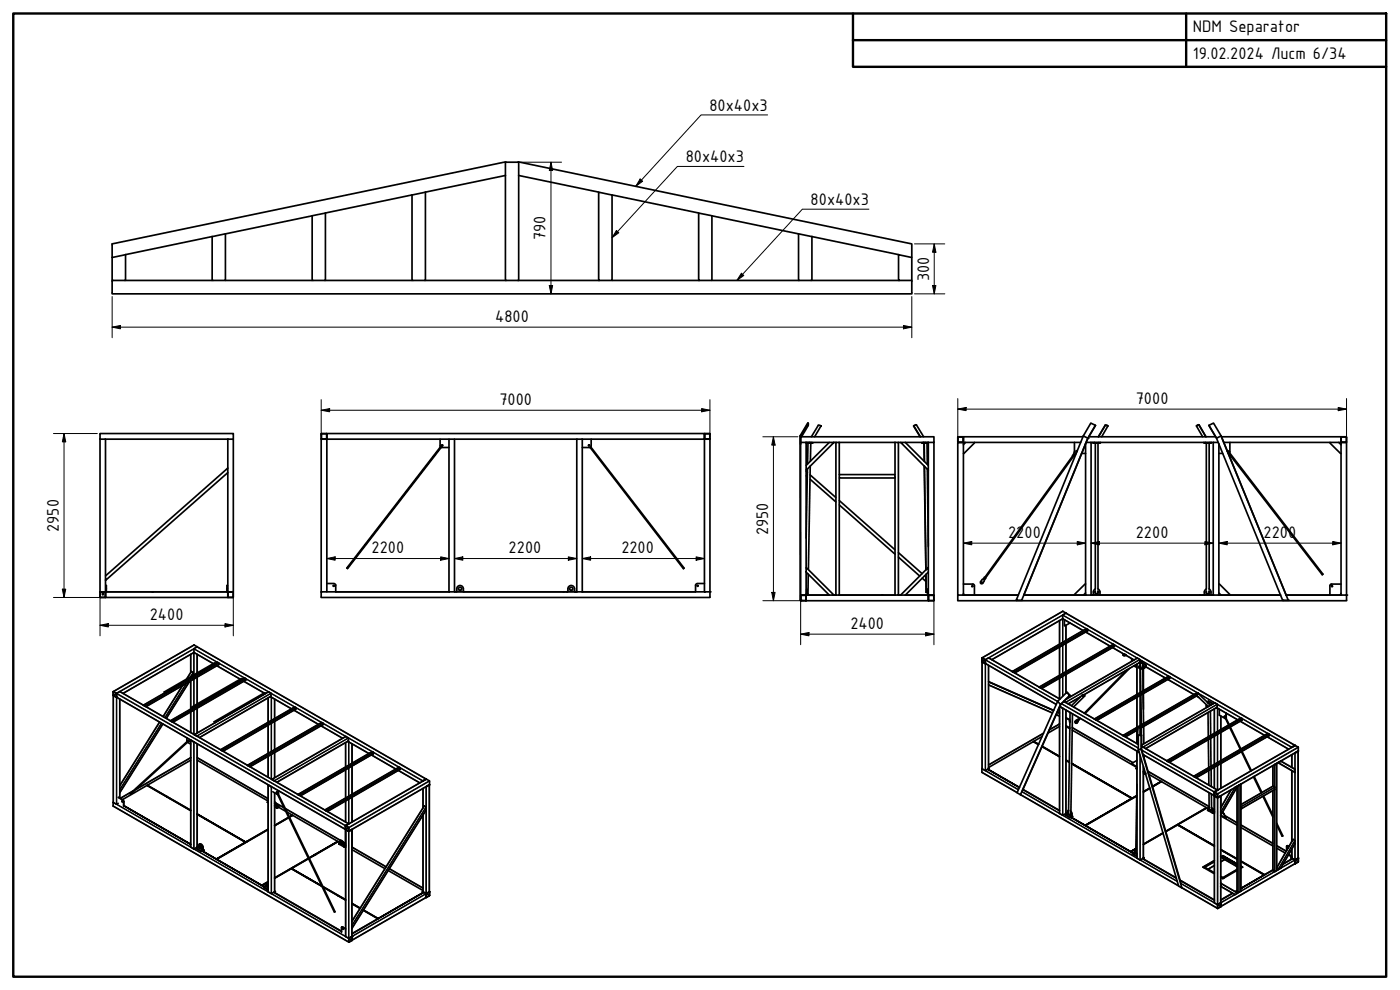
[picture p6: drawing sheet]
<svg xmlns="http://www.w3.org/2000/svg" width="420mm" height="297mm" viewBox="0 0 420 297" stroke-linecap="round" stroke-linejoin="round" font-family="sans-serif">
<defs><g id="words">
<g font-size="5.4">
<text x="358" y="9.6">NDM Separator</text>
<text x="358" y="17.6">19.02.2024 Лист 6/34</text>
<text x="212.9" y="33.2">80x40x3</text>
<text x="205.8" y="48.6">80x40x3</text>
<text x="243.3" y="61.5">80x40x3</text>
<text x="163.7" y="72.1" transform="rotate(-90 163.7 72.1)">790</text>
<text x="278.8" y="84.3" transform="rotate(-90 278.8 84.3)">300</text>
<text x="148.6" y="96.5">4800</text>
<text x="149.9" y="121.5">7000</text>
<text x="340.9" y="121.1">7000</text>
<text x="17.6" y="159.6" transform="rotate(-90 17.6 159.6)">2950</text>
<text x="230.5" y="160.6" transform="rotate(-90 230.5 160.6)">2950</text>
<text x="302.6" y="161.4">2200</text>
<text x="340.9" y="161.4">2200</text>
<text x="379.2" y="161.4">2200</text>
<text x="111.5" y="166">2200</text>
<text x="152.7" y="166">2200</text>
<text x="186.5" y="166">2200</text>
<text x="45" y="186">2400</text>
<text x="255.2" y="188.7">2400</text>
</g>
</g></defs>
<!-- layer: Visible (ISO) -->
<g fill="none" stroke="#000" stroke-width=".51">
<path d="M123.7 58.5l-26 5.4M127.7 57.6l-4 .9M127.7 57.6v26.5h-4v-25.6M151.7 52.6v31.5h28M151.7 52.6v-4l-118 24.6v4M151.7 48.7h4M151.7 52.6l-24 5M155.7 52.6v-4l117.9 24.6v4M155.7 52.6v31.5M155.7 52.6l24 5M179.7 57.6l4 .9v25.6h-4zM183.7 58.5l26 5.4"/>
<path d="M37.7 76.4l-4 .8M37.7 76.4v7.7h-4v-6.9M63.7 71l-26 5.4M67.6 70.2l-3.9 .8M67.6 70.2v13.9h-3.9v-13.1M93.7 64.8l-26.1 5.4M97.7 63.9l-4 .9M97.7 63.9v20.2h-4v-19.3M209.7 63.9l4 .9v19.3h-4zM213.7 64.8l25.9 5.4M239.6 70.2l4.1 .8M239.6 70.2v13.9h4.1v-13.1"/>
<path d="M243.7 71l26 5.4M269.7 76.4l3.9 .8v6.9h-3.9zM33.7 84.1v4.1h239.9v-4.1M37.7 84.1h26M67.6 84.1h26.1M97.7 84.1h26M127.7 84.1h24M183.7 84.1h26M213.7 84.1h25.9M243.7 84.1h26M30 131.8v-1.7h40v1.7M31.7 131.8h38.3l-.1 45.8"/>
<path d="M68.4 131.8v8.6M96.4 131.7l.1 .1M96.4 131.8h1.7v45.8h-1.7zM96.4 130.2v1.4M96.4 131.7h.1M96.5 130.1l-.1 .1M96.5 131.7h1.5M96.5 130.1h1.5M98 130.2h-1.5v1.4M98 131.7h.1M98 130.1v.1M98 130.1l.1 .1"/>
<path d="M98 130.2l.1 1.6h36.6M98.1 130.2l113.3-.1v1.7h-36.6M132.1 131.8l.1 2.3M132.4 134.2l2.3 .1M132.6 133.6l.2-.1v.3M132.6 133.5l.2 .2-28.5 36.9-.2-.2zM134.7 131.8h1.7v45.8h-1.7zM136.4 131.8h36.7M173.1 131.8h1.7v45.8h-1.7zM176.9 133.6l-.2 .2M177.3 134.1l28 36.4-.2 .1-28-36.4M177.4 131.8v2l-.2 .4-2.4 .1"/>
<path d="M211.4 131.6l.2 .2M211.4 131.8h1.7v45.8h-1.7zM211.5 131.6l.1 .1M211.5 130.1h1.6v1.5M211.5 130.2h1.5v1.4M211.6 130.2l-.1 1.5 1.5-.1M211.6 130.1l-.2 .1M213.1 131.6l-1.6 .2M240.1 130.8h.2l2.3-3.8v.7l-2.1 3.3M240.1 130.8l.2 49.3M240.3 132.7v-1.7h40v1.7M240.3 130.8v2.5"/>
<path d="M241.9 139.6l7-6.9h1.4l-8.4 8.4zM241.9 132.7v6.9M241.9 132.8h2l-2 .2M242.4 126.9l.2 .1M242.5 133l-.1 6.2M242.5 132.7v.1M242.6 127.3l-.2-.4-2.3 3.9M242.9 132.7l.3 .1M243.2 139.8l-.6 31.1M243.3 133l-.1 5.4M243.5 132.7l-.1 .1M243.5 131l2.1-3.4 .7 .1-1.8 3.3"/>
<path d="M248.9 132.7h-8.6l.1 45.8M250.3 132.7h.6M251.9 132.7h16.7M268.6 132.7h1v45.8h-18.7v-45.8h1v9.7M268.6 132.7v9.7M269.6 132.7h.7M270.3 132.7h1.4l6.9 6.9v1.5zM271.7 132.7h6.9M274.2 127.8l1.9 3.2M274.4 127.7l-.2 .1 .1 .1M276.2 131l-1.9-3.1 .5-.4h.2l2.2 3.5M276.8 132.8v.2"/>
<path d="M277.1 132.7l.1 .1M277.2 132.7l.1 .1M277.4 133v5.4M277.4 133l.1 5.5M277.4 139.8l.5 31.2-.4-31.1M277.7 132.7l-.2 .1M278.2 132.7v.1M278.2 133l.1 6.3M278.5 132.7l-1.8 .3h1.9M278.6 132.7h1.7v45.8h-1.5M278.6 132.7v6.9M287.5 131.1v1.6"/>
<path d="M287.5 131v1.7M287.6 132.7l-.2 45.8h1.7l-.1-45.8M287.6 132.7h1.4M287.6 131.1h1.4M287.6 131h1.4M289 131.1v1.6M289 131l.1 .2M289.1 132.6l-.1 .1M289.8 132.7l-.7 .7M292.4 132.7l-3.3 3.3M321.9 136.8l-26.3 36.4M322.2 136.9l-26.4 36.5"/>
<path d="M322.5 132.7v2.9l.4 .4M322.5 135.7l-.6 1 .3 .3 .6-.7M323.2 135.3h-.2l.1 .2-.1-.1 .2-.1M324.6 136h1.2M325 131h-35.9v1.7h35.2M325.1 130.8l1.4 .7 .1-.3M325.1 130.8l2.3-3.9 1.4 .7-2.1 3.5M325.1 130.8l-20.1 49.3h1.6l19.9-48.6-19.2 47.1M326 132.7h1.4v45.8h-1.6v-45.3M326.7 131h38.1M327.4 132.7h36.7M328 132.7h2.3"/>
<path d="M328.1 132.8h.5M328.5 132.7v.1M328.6 133h1M328.7 133v43.7M328.8 127.6l-2.1 3.4M329.5 133v43.7M329.6 132.8h.5M329.8 132.7v.1M331.7 127.6l.8 .2M331.7 127.6l-2.1 3.4M332.5 127.8l-1.9 3.2M359.8 127.5l2.1 3.5"/>
<path d="M359.9 127.6l-.3-.1-.4 .2M359.9 127.6l-.8 .2 1.8 3.2M361.3 132.7h2.3M361.4 132.8h.5M361.8 132.7v.1M361.9 133h1.1M362 133v43.7M362.8 127.6l2 3.4M362.9 133v43.7M363 132.8h.4M363.1 132.7v.1M364.8 131l-2-3.4 1.4-.7 2.3 3.9-1.4 .7-.2-.3"/>
<path d="M365.1 131.5l19.8 48.6h1.7l-20.1-49.3 19.5 47.8M365.6 132.7h-1.5v45.8h1.7v-45.3M365.8 136h1.1M366.6 131h35.9v1.7h-35.3M368.3 135.3h.3l-.2 .2M368.6 135.4l-.2 .1M369 135.9l28 36.4-.2 .2-28-36.5M369.1 132.7v2.9l-.5 .4M399.1 132.7l3.4 3.3M401.8 132.7l.7 .7M402.4 131.2l1.7-.1v1.5M402.4 132.6l.2 .1"/>
<path d="M402.5 132.6h1.5M402.6 132.7l-.1 45.8h1.6l-.1-45.8M402.6 132.7h1.4M404 131.2h-1.5v1.4M404.1 132.6l-.1 .1M68.4 141.8v35.8M241.9 141.1v29.2M241.9 142.8l.4 .3M241.9 141.4l.4 .4M242.3 140.7l-.4 20.7M243.1 143.8l7.8 6.8M243.1 142.5l7.8 6.8"/>
<path d="M251.9 142.4h16.7v1h-16.7zM251.9 143.4v35.1M251.9 151.5l16.7 14.8M251.9 150.2l16.7 14.8M268.6 143.4v35.1M278.3 140.7l.3 23.2M278.6 141.1v29.2M30.1 177.7v1.5M30.1 177.6h1.7M30.1 179.2h1.5M30.1 177.7h1.5v1.4M30.1 177.6v.1"/>
<path d="M30.1 177.6v1.7M30.7 177.7v.7l.2-.7M31 177.7l-.1 .7M31.7 179.2h-.1M31.7 172.8v-41h-1.7l.1 45.8M31.7 179.1h36.7M31.7 177.7h36.7M31.7 172.8l36.7-32.4v1.4l-36.7 32.3zM31.7 174.1v3.5M31.7 177.7v1.4M31.7 179.2l-.1 .1M31.7 177.7h.1"/>
<path d="M31.8 177.6v-1.9l.1 1.9M31.8 177.6h38.1M68.1 177.6v-1.9l.1 1.9M68.3 179.2h1.6M68.3 177.7h.1M68.4 177.7v1.4M69.9 177.6l.1 .1M69.9 177.7h-1.4l-.1 1.4M70 179.2h-.1M70 177.7v1.4M70 179.2l-.1 .1M96.4 177.6v1.7h116.7v-1.7"/>
<path d="M98.1 175.1h2.1M100.3 175.1l.5 .5M100.8 175.6v2h33.9h-36.6M137.1 176.7a.99 .99 0 0 1 1-1 .99 .99 0 0 1 1 1M137.1 176.6v.9M139.1 176.6v.9M146.3 177.6h-9.9h36.7M146.5 177.6h22.3M169 177.6h1.2M170.3 177.6h2.3M170.4 176.7a.99 .99 0 0 1 1-1 .99 .99 0 0 1 1 1M170.4 176.6v.9"/>
<path d="M172.4 176.6v.9M174.8 177.6h36.6M208.7 175.6v2h-33.8M209.2 175.1l-.5 .5M209.3 175.1h2.1M240.3 178.7v1.4M240.3 178.5v.1M240.4 178.5h8.5l-7 .2M240.4 178.6h1.5M240.4 178.5l-.1 .2M240.4 178.6l-.1 .1M241.9 178.7l-.1 1.5"/>
<path d="M241.9 170.3l8.4 8.2h-1.4l-7-6.9zM241.9 171.6v6.9M241.9 178.1h.2M242.1 176.7v1.8M242.2 176.7v1.8M242.6 172.3l-.1 5.8h-.3M250.2 178.5h.7M269.6 178.5h.7M269.6 167.2l6.4 5.6M269.6 165.8l7.1 6.3M270.3 178.5h1.4M270.3 178.5l8.3-8.2v1.3l-6.9 6.9"/>
<path d="M271.7 178.5h8.5M276.8 173.5l1.1 1M277.5 172.8l.4 .3M277.9 172.4l.1 5.3h.4M278.4 176.7v1.8M278.4 177.6l-.4 .1M278.5 176.7v1.8h-6.8M278.5 177.6h.1M278.5 177.7h.1M278.6 171.6v8.6h-36.7v-1.5M278.7 178.5l-.1 .2M278.7 178.6v1.6"/>
<path d="M278.7 178.6h1.5M280.2 178.6v1.6M280.2 178.5v1.7M287.4 178.5v1.7h116.7v-1.7M289.1 175.2h2.9M289.1 178.1l.3 .4M289.3 178.5h-.2h16.5M292 175.2l.4 .5M292.4 175.8v2.7M294.3 174.5v.4l.5 .2 1.1-1.6-.5-.3-1.1 1.3M307.3 178.5h18.5zM325.8 175.2l-3.3 3.3"/>
<path d="M325.8 177.9l-.6 .6M328.1 177.6v.9M328.7 176.7l-.4 .4-.2 .5M328.7 177.5l-.1 .2M328.7 177.4v.5zM328.7 178.1h.8M329 178.1h.2M329.5 177.4v.5zM329.5 177.5l.1 .2M329.5 176.7l.5 .4 .1 .5M330.1 177.6v.9M337.4 178.5h-10h36.7"/>
<path d="M337.5 178.5h22.4M360 178.5h1.2M361.3 178.5h2.3M361.4 177.6v.9M362 176.7l-.4 .4-.2 .5M362 177.4v.5zM362 178.1h.9M362.3 178.1h.2M362.8 177.4v.5M362.9 176.7l.4 .4 .1 .5M362.9 177.4v.5M363.4 177.6v.9"/>
<path d="M365.8 175.2l3.3 3.3M365.8 178.5h18.5M365.8 177.9l.6 .6M386 178.5h16.5h-.2M399.1 175.8v2.7M402.4 178.1l-.3 .4M402.5 175.2h-2.9l-.5 .5M57.2 196.3v5.4M58.2 195.8h.1M58.2 195.8l-21.3 12.3M58.2 193.5l-24.2 14M58.2 195.8l5.8 3.3"/>
<path d="M58.3 193.5l.9 .6M58.3 193.5h.1M59.2 194.1l-1 .5v1.1M59.2 196.3v5.6M59.2 194.1l68.7 39.7M65.1 199.8l7 4M65.7 199v.4l-21.9 12.6M65.7 199h.1M65.7 199l-.4-.3-22.2 12.9M240.3 180.1l.1 .1M240.4 180.2h1.5M241.9 180.1l-.1 .1"/>
<path d="M278.6 180.1l.1 .1M278.7 180.2h1.5M294.7 198.5l1 .6zM294.7 197.4v33.2M294.8 197.4h-.1M294.8 197.4l-.1 .1M294.8 197.4l.9 .5M295.7 199.1h.1M295.7 197.9v.1M295.7 198v1M295.7 199h.1M295.7 199v.1"/>
<path d="M295.7 198l1-.6 21.4 12.3M295.7 199.1l21.3 12.3M296.7 199.6v31M318 186.2v7.1M318 194.2v8.4M318.9 185.7h.1M318.9 183.4h.1M318.9 185.7v-1.1l1-.6 68.7 39.6M318.9 183.4l-24.2 14M318.9 185.7l-21.3 12.2M318.9 185.7l6.2 3.5M319 183.4l1 .6"/>
<path d="M319.4 186l.1 1.8 1.6-.9M319.9 187.6v4.6M319.9 193v8.5M325.8 189.6l7.3 4.3M333.9 194.3l3.4 1.9M334.1 193.3h.1M334.1 193.3l-22.2 12.8M334.1 193.3l.4 .2v.5l-21.9 12.6M337.1 196.5l.2 .3 .6-.3-.5-.3-.3 .2 .1 .2 .7-.1M337.3 196.5h.2M337.9 196.6l2.4 1.4M339.6 197.6v.8"/>
<path d="M340.3 199.8l.9 .5M341.2 199.3v9.1M341.3 197.5h.1M341.3 197.5l-21.3 12.3M341.3 197.5l.8 .4v.8M341.8 198.9l.4 .2-.3-.2M342.1 198.7h.1M342.1 198.8l-16.8 9.7M342.2 198.7l.1 1.4M342.2 199.6l-.4 .6 .5 .4h.7l.8-.5M342.3 200l.1 .3M342.9 198.9l1 .6"/>
<path d="M342.9 199l.9 .5M342.9 198.6l.1 1.5M342.9 199.6l1 .5M343 200l-.2 .3M34 207.5v34.3l70.7 40.9M34 208.6h.1M34 207.5l.9 .6v1.1M34 207.5v.1M34 207.5h.1M34 208.6l.9 .6M34.9 209.2h.1M34.9 208l.1 .1"/>
<path d="M35 209.2h-.1M35 209.2h.1M35 208.1l1-.6 68.6 39.7M35 208.1v1.1M35 209.2l68.7 39.7M35.9 209.7v29.8M43.1 211.6h.1M43.1 211.6l.3 .2M43.5 211.8h.1M43.4 211.8h.1M47.9 216.6l-12 19.1M48.9 217.2l-13 20.7"/>
<path d="M49.3 207.6l.3 .2 15.1-8.8-.3-.1-15.1 8.7 .3 .2M49.6 207.8h.1M51.1 216.3h.1M51.2 216.3h.1M51.2 216.3l.3 .2M51.5 216.4v.1M51.5 216.5h.1M54.7 205.7l-5.8 9.3M56.9 204.5l-7 11M57.2 204.3v8.5M57.2 213.6v6.2M57.3 212.3l.4 .2 15.1-8.8-.3-.1-15.2 8.7 .3 .2"/>
<path d="M57.7 212.5h.1M58 202.6v-.8l-.6-.3-1.4 2.2M59.2 203.1v8.1M59.2 212.5v7.4M64.6 216.7v.1M73.2 204.4l6 3.5M73.4 203.4h.1M73.4 203.4l-22.3 12.9M73.4 203.4l.3 .2v.5l-21.8 12.6M79.7 208l-.3-.2-15.1 8.8 .3 .2M79.7 208.1l-15.1 8.6-.3-.1M80.5 209.4v7.3"/>
<path d="M80.5 217.6v8.4M80.6 207.6h.1M80.6 207.6l-22.3 12.8M80.6 207.6l.7 .4v.9M81.1 209l.3 .2M81.2 209l6.3 3.7M81.3 208.9h.1M81.3 208.9l-21.4 12.4M82.4 209.7v5.9M82.4 216.4v8.5M88.2 213.1l7.3 4.2M96.3 217.7l6.5 3.8"/>
<path d="M96.9 217.5h.1M96.9 217.4v-.4l-.4-.2-22.2 12.8M96.9 217.5l-21.9 12.6M296.7 204.5l19.5 8.6M296.7 205.5l19.1 8.4M303.8 201.5l22.2-12.9 .4 .3v.4l-21.9 12.6M303.8 201.5h.1M303.8 201.5l.4 .2M311.9 206.1h.1M311.9 206.1l.4 .3M313.2 220l-16.5 9.5M316.9 214.4l1.1 .5"/>
<path d="M317.3 213.6l.7 .3M317.4 210.4l.9 1 .2-.2M317.4 210.4l2.8-2.7 .8 1-2.4 2.4M317.4 210.4l-12.2 27.5 1 .5 12.1-27M317.9 217.2l-2.9 1.7M318 212.2v31.8l.9 .6 1-.6M318 218l-3.5 1.9M318 203.5v6.2M318.1 212l23.8 13.8-.7-.5v32.2l.9 .5 1.1-.5M318.1 212l.9 .5M318.3 211.3v.1M318.3 211.4l-11.6 26.1"/>
<path d="M319.3 210.4l.5 .4M319.8 210.7l-.5-.3 22.3 12.9M319.9 218l1.2 .6M319.9 202.4v5.6M319.9 213v31M319.9 217.7l1.2 .7M319.9 215.4l1.2 .7M319.9 215.3l1.2 .7M320.2 207.7l.9 .9M321.1 216.4v.2M321.1 216.5v.2M321.1 208.6l-2.4 2.4"/>
<path d="M321.1 208.6l-.1 .1M321.1 213.8l-.4 30.5 .6 .1M321.8 218.3l18.2 10.5M321.8 219.1l19.4 11.2M321.9 214.2l-.5 29.2M322.3 212l.1 .2M322.7 216.6l.2 .2zM322.8 216.6l.1 .2M323 216.1l-.4 .3 .1 .4 .3 .2 .4-.4-.4 .4M323.4 216.5l.3-.3-.4 .3M323.4 215.9l-.4 .2h.1M323.4 216.6v-.1l-.1 .2"/>
<path d="M324 215.4l-.5 .5M324.2 215.5l-.5 .7-.3-.3 .2 .3M324.3 209.1l-3.7 2.1M324.9 208.5l-3.3 3.2M324.9 208.4l.5 .1 .1 .3h-.4zM325.5 208.8l-3.3 3.3M328.4 215.7h.1M328.5 215.7l.3 .3M328.5 215.7l22.2-12.8 .4 .2v.4l-21.9 12.6M328.5 215.7l.3 .2M338.2 201l-12.8 13M338.9 200.6l-13.3 13.5"/>
<path d="M341.2 209.2v9.1M341.2 219.1v4M341.5 218.2l.7 .1zM341.5 219l-3.7 2.1M341.5 218.3l-.1 4.9M341.8 200.1l.1 .4 .5 .2 .8-.1 .7-.4M342.2 218.3l-.1 2.3M342.3 200.1h-.1M342.3 200.1v.2zM342.3 200.6v7.1M342.4 208.5l.1 9M342.5 218.4v2.2"/>
<path d="M343 200.1h.1M343 200.1l-.1 .2M343 200.6l.1 6.6M343 200.1v.1M343.1 208.1l.1 9M343.2 200.6v6.6M343.2 208.1v4.7M343.2 218l.1 5.1M343.8 200.1h.2M343.8 200.1l.1-.6v.6M343.9 200.1l5.8 3.3M344 200.1h.1"/>
<path d="M350.5 203.9l7.8 4.5M358.9 208.5l3.6 3.3M359 208.2l.5-.2-.4 .5zM359.1 208.8l.7 .4M359.2 208.7l-17 9.9M359.5 207.9l3.8 3.7M359.7 208.1l-.5-.3-22.2 12.9M359.7 208.1h.1M362 211.7l.3 .5M362.1 211.5l-.1 .3 .4 .3M362.4 210.7l.2 .2M362.5 211.9h.2"/>
<path d="M362.5 213.8l.1 7.3M362.6 210.9l.9 .6M362.6 210.4l1.5 .7-1.4-.8-.1 .6M362.8 211.1h.1M363.3 213.4v7.2M364.4 212.7v7.3M364.5 210.9h.1M364.5 210.9l-21.9 12.6M364.6 210.9l.7 .4v.9M365.3 212.2h.1M365.3 212.2l-21.5 12.4M365.4 212.5l-.3-.2 6.3 3.7"/>
<path d="M365.9 212.8v1.8l1.8 1 .2-.1v-1.6M366.4 214.8v4.1M366.4 219.7v8.5M367.5 214.9l.1 .1M367.5 215l.1 .2M367.8 215.6l.9 1.9M367.8 215.6h.1M368 215.5l.9 1.9M368 214v1.5M369 218.2l3.2 6.6M369.2 218.1l3.2 6.6M372.2 216.4l7.3 4.2"/>
<path d="M35.5 239.3l1.5 .9 .1 1.8M35.6 239.2l1.4 .9 .2 1.8M36.7 239.9l7.4-4.2 13.1 7.5M40 237.3l-3.9 2.3M44.2 235.6l13 7.5M44.5 235.8h-.1M50.1 239h-.1M50.1 239h.1M51.1 239.6h-.1M56.1 221.4v1.1M56.5 222.3l-.1 .1h.2M56.6 222.4l-.2-.2-17.3 16 17.2-15.5 .9 .6"/>
<path d="M57.2 227.4h.1M57.2 227.4l-16.3 9.4M57.2 222.1v32.1l.9 .5 1.1-.5M57.2 222.1l1.1 .5M57.2 222v.1M57.2 228.1l-13 7.5M58.3 220.4h.1M58.3 220.4l.1 .1M58.4 220.4l.7 .5M59.2 223.2v31M59.2 227.3l21.3 12.3M59.2 228.1l21.3 12.3"/>
<path d="M66.2 224.9h.1M66.2 224.9l22.2-12.8 .4 .2v.5l-21.9 12.6M66.2 224.9l.4 .3M66.2 224.9l.3 .3M66.2 224.9v.1M74.3 229.6l.3 .2M74.6 229.8h.1M80.5 226.9v6.3M81.4 236l-.9-.6v32.1M81.5 233.8h.1M81.6 233.8h.1M81.6 233.8l.7 .5"/>
<path d="M82.4 225.8v7.5M82.4 237.9v29.6M83.1 237.6v.2M83.1 237.7h.1M83.1 237.8v.1M83.4 238.3h.1M83.5 237.2l-.1 1.2-1.5-.8M83.5 238.2l17 35.4h-.2l-17-35.2M83.6 237.3l-.1 1M89.5 238.4h.1M89.5 238.4l.3 .2zM103.7 222.8v7.3"/>
<path d="M103.7 231v8.5M104.6 222.3h.1M104.6 222.3v-.9l-.8-.4-22.2 12.8M104.6 222.3l-21.5 12.4M104.7 222.6l-.3-.2 6.3 3.7M105.7 223.2v5.8M105.7 229.9v8.4M105.7 239.2v7.4M111.5 226.5l7.3 4.2M111.6 225.5l-22.1 12.9M111.7 225.5l.4 .2v.5l-21.9 12.6M111.7 225.5h.1"/>
<path d="M119.5 231.2l6.5 3.7M119.7 230.2l-22.2 12.8 .4 .2M119.7 230.2h.1M119.8 230.2l.3 .2v.4M120.1 230.8h.1M120.1 230.8l-21.8 12.7M127 234.3h.1M127 236.5v5.9M127.8 233.8l-.8 .5M127.9 233.8l-1 .5M127.9 233.8l1 .5v1.1M127.9 233.8l-24.1 13.9"/>
<path d="M128.8 235.5l-.9 .5M128.8 235.5l-1 .5M128.9 235.4l-.1 .1M128.9 235.5v32M128.9 235.4h.1M128.9 235.4l-24.3 14M294.7 230.6v1.2l10.6 6M294.7 230.6l1 .6 1-.5M296.7 230.6v.1M296.7 230.5l.1 .1M296.7 230.4l.1 .3M296.7 230.6h.1"/>
<path d="M296.7 230.6l.1 .1M296.8 230.7l-.3 .1M305.9 236.2l-9.4-5.4 9.4 5.5M306.3 238.4l47.4 27.4M307 236.9l11 6.3M310.2 222.5l1.5 .8M310.5 222.7h-.1M311.7 223.4l-1.6-.9-13.4 7.8M312.7 224l5.3 3.1M312.7 221l-2.5 1.4M312.8 223.9l5.2 3.1M316 225.9h.1"/>
<path d="M317.1 226.4l-.1 .1M319.9 228.2l1 .6M320.9 228.6l-1-.5 1 .6M321.6 229.2l18 10.4M321.6 229.1l18.2 10.5zM326.7 232l-.1 .1M327.7 232.6h-.1M337 220.7h.1M337.1 220.7h.1M337.1 220.7l.3 .2M339.3 239.3h-.1M339.3 239.3h.1"/>
<path d="M339.8 239.5l1.4-.8-1.4 .9M341.2 238.8l-15.4 8.9M341.2 228.2l-1.6 .9 1.6 1M341.2 235.4l-.3 20.5 .3 .2M341.2 230.4l-.2 .2 .2 .1M341.2 230.5l-.2 .1M341.6 224.4v-3.8h.9v4.3h-.9v-.3M341.6 220.6h1l-.1 4.3 12.2 41.5-1-.5-12.1-41M342.6 223.8l.4 .3M342.6 220.6h-.1M342.6 224.9l11.9 40.2M343 224.1l-.4-.2 22.7 13.2"/>
<path d="M343 224.1l.1 .1M343.1 226.4l21.3 12.3M343.2 231.6h.1M343.2 232l.6 .3M343.2 226.5v.2M343.2 230v27.5M343.3 231.2l-.1 .5M343.3 230.8l.2 .2M343.3 231.4l-.1 .1M343.3 226.6l.1 .8M343.4 230.7h.1M343.7 231.7v.6"/>
<path d="M343.7 231.9v.4M344.6 231.4l18.3 10.6M344.8 232.4l3.7 2.1M345.1 236.5l-1.9 1.1M345.9 236l2.6-1.5zM345.9 236.1l2.7-1.6 13.5 7.8-12.3 7.2 12.3-7.2M348.2 234.7h.1M350.1 228.2h.1M350.2 228.2l.4 .3zM350.2 228.2v.1M350.2 228.2l22.2-12.8 .4 .2v.5l-21.9 12.6M358.3 232.9l.3 .2"/>
<path d="M358.6 233.1h.1M362.6 221.9l.2 8.4M362.8 231.2v4.4M362.8 237.8l.1 5.1 .7 .1M363.3 221.5l.1 8.4M363.5 230.8v5.2M363.6 238.2v4.1M364.4 238.7l.1 .1M364.4 238.7h.1M364.4 237.7v1M364.4 237.7l1 .6M364.4 238.8v32.1l1 .5 1-.5"/>
<path d="M364.4 220.9v8.4M364.4 230.2v6.3M364.5 237.6l.9 .7M364.5 237.6l-.1 .1M364.5 238.8l.8 .5M365.3 239.3h.1M365.3 239.3l1.1-.6v32.1M365.3 237.1l-.8 .5M365.3 237.1l-.9 .6M365.4 238.3v1M365.4 239.3h-.1M366.3 238.8l-.9 .5"/>
<path d="M366.4 229.1v7.4M369.5 236.9l-3.1 5.5M370.6 236.3h.1M371.4 235.9l-.8 .4M371.4 235.9l-.7 .4M371.4 235.8v.1M371.4 235.9l-5 8.6M371.8 235.6l.6-.3-.5 .3M371.8 235.6h.1M372.4 235.3v32.1l-.5 .3-.6-.3v-31.2M372.6 225.5l2.8 5.8M372.7 225.4l2.8 5.8"/>
<path d="M376.2 233.1l2.3 4.8M376.4 232.9l2.3 4.9M379 238.9l3 6.2M379.2 238.8l2.8 5.8M380.3 221.1l6.4 3.7M380.4 220.1h.1M380.4 220.1l-22.1 12.8M380.5 220.1l.4 .2v.4M380.8 220.8l-21.8 12.6M380.9 220.7h.1M382 235.9l.6 .3v.6M382 235.9l-9.6 5.5"/>
<path d="M382 229.7v6.2M382.6 236.8h.1M382.6 229.4h.1M382.6 236.9l-10.2 5.8M382.7 229.4h-.2M383.1 229.1h.1M383.1 229.1l-.5 .3M383.1 229.1l-.4 .3M383.2 229.1v32.1l-.6 .3-.6-.3v-24M383.5 228.8l.9-.5 4.2 2.4v1.1zM383.6 228.8h.1M384.3 228.4h.1"/>
<path d="M384.3 228.4l-.7 .4M386.5 224.6l.1 .3M387.6 226.5l.1 .2M387.7 226.4v3.8M387.7 231.2v21.3M388.6 225.9l1-.5zM388.6 223.7l-1 .5 1-.5M388.7 223.7l.9 .5v1.1M388.7 223.7l-24.2 13.9M389.6 225.3v.1M389.6 225.4v33.2M389.6 225.3h.1"/>
<path d="M389.6 225.3l-24.2 14M34 240.7l.9 .6 .6-.3M36.7 240.3l.1 .2M57.2 253.3l-20-11.5 20 11.6M59 254.6l1.4 .8 .6-.2M59.2 244.2l14.5 8.5zM59.2 244.3l14.5 8.4-8.8 5.1 8.8-5.1M59.2 254.2l.2 .1M59.4 254.3h.2M59.4 254.3l-.4 .3 1.4 .8 .6-.2M59.6 254.2h.1M59.6 254.2l-.4-.2 .4 .2"/>
<path d="M59.7 254.2h.1M59.7 254.4v-1h.6l.6 .8v.8M59.9 253.3h.6l.3 .5 .2 1.3-1.4-.8M60 253.7l.2-.1 .3 .3a.3 .3 0 0 1 0 .4 .3 .3 0 0 1-.4 .1 .3 .3 0 0 1-.1-.4zM60.1 253.6v.5l.4 .3M61 254.9l.1 .2M61 254.9l.2 .1M61.1 255.1l-.4 .2M61.7 245.7l-.1 .1M62.7 246.3h-.1M64.9 257.8l-4.2-2.5 4.2 2.5M65 257.8l13.6 7.9z"/>
<path d="M65.2 257.6l.1 .1M73.2 253l.1 .1M74.2 252.4l.1 .1M74.3 252.5h.1M80.3 240.7l.2-.1-.3 .1 .3 .1M80.5 248.8l-6.8 3.9M80.5 248.9l-15.5 8.9M82.4 242.1l.6 .3 .6-.2 2.2 1.2M82.4 241l.2 .3-.2 .4M82.4 241.6l.1 .1M82.4 240.7l.4 .5 .1 1.2M82.4 240.6l.6 .8v1"/>
<path d="M82.4 241.2h.1M82.8 240.9l2.5 1.5M83 241.5l.7 .4M83.1 242.3l.6-.4zM85.6 242.6l16.6 9.6M86.1 243.7l1.7 .9M86.7 245.2l-4.3 2.5M86.7 245.3l-4.3 2.5M86.8 245.1l1-.5zM86.9 245.2l.9-.6 13.6 7.9M87.5 244.8h.1M92.6 257.5l-10.2 5.9"/>
<path d="M92.6 257.6l-5.1 3M92.8 257.4l8.6-4.9-8.6 5M94.3 256.6l.1 .1M94.7 256.4h.1M97.5 243.1h.1M97.9 243.3h.1M97.9 243.2v.1M101.1 252.6l.1 .1M101.7 253.1l.1 .1M101.8 253.1l-.1 .1 2 1M101.8 253.2h-.1M101.9 253.4v-1l.5-.2 .6 .7 .1 1.1"/>
<path d="M101.9 253.2v.1M101.9 252.8l-.4-.3-8.7 5M101.9 253l-.2 .1M101.9 253.1h-.1M102.1 252.3l.5-.1 .4 .5 .2 1.4M102.2 252.7l.5 .1v.6l-.3-.2zM102.3 252.6l.1 .5 .3 .2M102.3 252.9h.4M103 252.6l.7 .4M103.2 253.2l.5 .3M103.4 254v.1M103.7 248.8l.9 .6"/>
<path d="M103.7 248.8v.1M103.7 247.8v1M103.7 248.9v32.1l1 .5M103.7 247.8l.9 .6v1M103.7 253.7l-.4 .3M103.7 253.8l-.3 .2M103.7 240.3v6.3M103.8 247.8l.9 .6M103.8 247.8h-.1M104.6 249.4l1-.5v32.1M104.6 249.4h.1M104.6 247.2l-.8 .5"/>
<path d="M104.7 249.4h-.1M104.7 247.2l-1 .6M105.6 248.9l-.9 .5M105.7 254.2h.1M105.6 254.2l10.3 5.9M105.6 254.9l9.9 5.7M127 244.5v23M127.3 241.8h.1M127.3 241.8l-21.7 34.6M127.3 241.8l.6 .3v.9M127.9 243h.1M127.9 243l-22.2 35.5"/>
<path d="M319.7 244.5l1.4 .8M319.9 244l.3 .2M320.3 244.2l-.6 .3 1.4 .8 .6-.3-.6 .3M320.4 244h.1M320.3 244.1l-.4-.2 .4 .2M320.4 244.1h.1M320.4 244.1l-.1 .1M320.7 243.1l-.3 .3v.8M320.7 243.1h.1M320.7 243.1l-.1 .1M321.3 243.9v.3M321.3 243.4l.3 .6v.9"/>
<path d="M321.4 243.4l.3 .6v1l-1.4-.8M321.5 245.2l4.2 2.4zM321.9 245l-.4 .2M321.9 244.9l-.2-.1 .1 .2M325.7 247.6l13.9-8zM325.8 247.7l13.5 7.8zM325.9 247.5l.2 .1M339.4 255.6l.7 .4zM339.6 255.4h.1M340.1 256l.3-.3zM340.3 255.8h.1M340.4 255.7v.1"/>
<path d="M340.5 255.8l.1-.1zM340.5 255.8l-.6 .4 1.3 .7-1.3-.8M340.5 255.8l.7 .4M340.6 255.7h.1M340.9 254.8l-.3 .3v.8M340.9 254.8h.1M340.9 254.8h-.1M340.9 254.7l-1.5 .9M340.9 254.6l-1.6 1 1.6-1M343 257.7l10 5.7M343.2 257.3l.2 .1-.2-.1M343.2 257.5h.1"/>
<path d="M343.4 257.4l-.4 .3 10 5.8M349 250l-5.8 3.4M349 249.9l-5.8 3.4M349.8 249.5l3.6-2 11 6.4M353.5 247.4l10.9 6.4zM353.9 247.7v.1M361.8 242.6h.1M362.5 243.1l.1-.2-.2 .2 2 1.1M362.6 243.1h.1M362.6 242.6l-.4-.2-8.7 5M362.8 242.1l-.2 1.1M363.2 243.1l.3 .1"/>
<path d="M363.5 242.8l-.1 .5-.3-.2M363.5 242.4l.3 .5 .1 1M363.6 242.3l.3 .8v.9M363.7 242.5l.7 .4M363.9 243.1l.5 .3M364.1 243.9v.1M364.4 243.6l-.4 .3M364.4 243.7l-.3 .2M364.4 259.7l-1.8 1.1M364.4 258.2l-3.4 2 3.4 2M366.4 244.5h.1M366.4 243.6v1l1.5 .9"/>
<path d="M366.4 255l4.9 2.8M366.4 254.9l4.9 2.8-4.9-2.8M366.4 244.8l4.9 2.8M366.4 243.7h.1M366.9 243.6l1.1 1.7-1.1-1.6M367 257.6h.1M367 256.7l4.3 2.5-4.3-2.4M367 256.7v.1M367 257.6l4.3 2.4M367 256.8l-.6 .3M367 256.7l-.6 .4M367.3 256.9l-.3 .2v.4"/>
<path d="M367.5 255.6h.1M367.6 257.9l-1.2 .7M367.7 244.8l3.6 2.1M367.9 245.3h.1M368.6 256.2h-.1M372.4 258.5l7 4M372.4 258.4l7.1 4.1M372.4 242.1h.1M372.4 242v.1M372.4 242.7h.1M372.4 247.5l9.6 5.6M372.4 259.9l.5 .3-.5 .3"/>
<path d="M372.4 258.3l7.1 4.2M372.4 248.3l9.6 5.5M383.2 247l1.8 3.8-.2 .1-1.6-3.4M383.2 253.7l2.8 1.7M383.2 254.5l2.5 1.4M386.2 253.8l.6 .2M386.5 254.2l.1 .2M386.6 254.4l-.2-.2 .1 .3M386.7 256.5l1 .6M386.8 256.4l.9 .5M386.8 254l-.6-.2-.1 1.4M387.6 257.4h-.1"/>
<path d="M387.6 257.3v.2M387.6 257.3v.1M387.6 257.5l.2 .2-2.7 1.5 2.7-1.5M387.6 257.5h.1M387.7 257.5l.9 .6M387.7 257.5l.9 .5 1-.5M387.7 254.8v2.7M388.6 259.1v.1M388.6 258.1v1M388.6 259.2h.1M388.6 259.2l-22.2 12.8M388.7 258l-.1 .1"/>
<path d="M388.7 258v.1M389.6 257.5h.1M389.6 258.6l-.9 .5M389.6 258.6l-1 .5M389.6 257.5l-.9 .5M389.6 258.6h.1M389.6 258.5v.1M78.7 265.7l.6 .4zM78.8 265.5h.2M79.2 266.2l1.3 .8M79.3 266.1l.4-.3-.4 .3M79.6 265.9v.1"/>
<path d="M79.7 265.8h.1M79.8 265.9l-.6 .4 1.3 .7M79.8 265.9l.1-.1zM79.8 265.9l.7 .4M80.3 265.3l.2 .6M80.5 267.6h.1M80.5 265.3a.36 .36 0 0 0-.4 .4 .36 .36 0 0 0 .4 .4M80.5 264.9l-.4 .1M80.5 265h-.5l-.1 1M80.5 264.7l-1.8 1M80.5 264.5l-1.9 1.2M82.3 267.7l20.2 11.7"/>
<path d="M82.4 267.5l-.9 .6-1-.5M82.4 267.4l.2 .1-.2-.1M82.4 267.6h.1M82.4 263.5l5-2.9 9.2 5.4M82.6 267.5l-.3 .3 20.2 11.7M86.8 260.9h.1M87.5 260.6l9.1 5.2zM87.8 260.3l.1 .1M87.9 260.3h.1M92 263.2l-.1 .1M93 263.8h-.1M96.9 266l6.8 3.9-6.8-3.8"/>
<path d="M97 266.2l6.7 3.9M101.6 268.8h-.1M102.6 278.2l.2-.1 .9 .6M102.6 269.3l-.1 .1M102.8 278.6l.2 .3zM102.9 278.6l.1 .2M103.7 278.8l-1.1-.6-.1 1.6M105.6 278.5h.1M105.6 277.6h.1M105.6 271.2l2.4 1.4M108.1 272.5l-2.5-1.5 2.5 1.5M109.1 273l4.3 2.7"/>
<path d="M113.2 275.4v.1M113.4 275.7l-7.8 4.5M116.5 261.2l10.5 6M116.8 260.6l10.2 5.9M126.8 267.5v.1M126.8 267.6l.3 .2M126.9 267.6h.1M126.9 267.6h-.1M127 267.5l1 .6M127 267.6l.9 .6 .1-.1M127 267.4h.1M127.1 267.7l-13.6 7.9 13.6-7.8"/>
<path d="M127.9 269.2v.1M127.9 269.3h.1M127.9 269.3l-22.2 12.8M128.9 267.5l-.9 .6M128.9 267.7h.1M128.9 268.8l-1 .4M128.9 268.7l-1 .5M128.9 267.6l-1 .6v1M128.9 267.6h.1M128.9 267.6v1.1M128.9 268.6v.2M354.2 264.1l10.2 6"/>
<path d="M354.7 266.4l10.7 6.2M361.4 260.4l.2-.2 2.8 1.7M365.4 272.5h.1M366.4 270.9h.1M366.4 270.9l-1 .6M366.4 270.9l-1 .6v1M366.4 272l-1 .5M366.4 270.8v.1M366.4 265l5 3-.9 .4-4.1-2.4zM366.4 265.9h.1M366.4 265v.1M366.4 263l.8 .5-.2-.2"/>
<path d="M366.4 272h.1M366.4 271v1M366.4 270.9v1.2M367 263.3h.1M369.9 268l-3.5 2M369.9 268l-3.5 2.1M371.3 260.8l-4.3 2.5M371.3 261.1l-4.3 2.5-.6-.3M371.3 267.2l-.5 .3M372.4 266.6l7-4.1-7 4.1M372.6 260l-.2 .2 .3-.2M379.2 262.3l-.1 .1"/>
<path d="M379.5 262.5l2.5-1.5-2.5 1.5M383.2 260.4l4.9-8.5 .5 .3v.9l-4.2 7.4M384.3 260.5l-.7 .4-.4-.2M384.3 260.5h.1M104.7 281.5v.1M105.6 281l-.9 .5M105.6 282.1l-.9 .5M105.6 281l-.9 .6v1M105.7 282.1h.1M105.6 281h.1M105.7 282.1l-1 .5M105.7 281v1.1"/>
<circle cx="176.8" cy="133.6" r=".15"/>
<circle cx="100.1" cy="175.8" r=".15"/>
<circle cx="138.1" cy="176.7" r=".49"/>
<circle cx="171.4" cy="176.7" r=".49"/>
<circle cx="209.4" cy="175.8" r=".15"/>
<circle cx="291.8" cy="175.9" r=".15"/>
<circle cx="294.6" cy="174.8" r=".15"/>
<circle cx="399.8" cy="175.9" r=".15"/>
<circle cx="337.4" cy="196.4" r=".11"/>
<circle cx="342.5" cy="198.6" r=".33"/>
<circle cx="367.5" cy="215" r=".12"/>
<circle cx="83.1" cy="237.8" r=".14"/>
<circle cx="36.7" cy="240.4" r=".12"/>
</g>
<g fill="#000">
<circle cx="326.5" cy="131.5" r=".25"/>
<circle cx="45.6" cy="177.6" r=".25"/>
<circle cx="45.8" cy="177.6" r=".25"/>
<circle cx="169" cy="177.6" r=".25"/>
<circle cx="172.7" cy="177.6" r=".25"/>
<circle cx="213.1" cy="177.6" r=".25"/>
<circle cx="242.1" cy="178.5" r=".25"/>
<circle cx="264.5" cy="178.5" r=".25"/>
<circle cx="264.7" cy="178.5" r=".25"/>
<circle cx="360" cy="178.5" r=".25"/>
<circle cx="363.7" cy="178.5" r=".25"/>
<circle cx="366" cy="178.5" r=".25"/>
<circle cx="404.1" cy="178.5" r=".25"/>
<circle cx="240.3" cy="180.1" r=".25"/>
<circle cx="295.7" cy="199" r=".25"/>
<circle cx="295.7" cy="199.1" r=".25"/>
<circle cx="305" cy="180.1" r=".25"/>
<circle cx="306.6" cy="180.1" r=".25"/>
<circle cx="334.5" cy="194" r=".25"/>
<circle cx="384.9" cy="180.1" r=".25"/>
<circle cx="386.6" cy="180.1" r=".25"/>
<circle cx="34.9" cy="209.2" r=".25"/>
<circle cx="35" cy="209.2" r=".25"/>
<circle cx="88.4" cy="212.1" r=".25"/>
<circle cx="88.8" cy="212.8" r=".25"/>
<circle cx="96.5" cy="216.8" r=".25"/>
<circle cx="303.8" cy="201.5" r=".25"/>
<circle cx="304.2" cy="201.7" r=".25"/>
<circle cx="312.3" cy="206.4" r=".25"/>
<circle cx="318" cy="217.2" r=".25"/>
<circle cx="319.8" cy="210.7" r=".25"/>
<circle cx="328.5" cy="215.7" r=".25"/>
<circle cx="328.8" cy="215.9" r=".25"/>
<circle cx="343" cy="200.1" r=".25"/>
<circle cx="350.7" cy="202.9" r=".25"/>
<circle cx="351.1" cy="203.5" r=".25"/>
<circle cx="372.4" cy="215.4" r=".25"/>
<circle cx="372.8" cy="216.1" r=".25"/>
<circle cx="56.5" cy="222.2" r=".25"/>
<circle cx="56.6" cy="222.4" r=".25"/>
<circle cx="59.1" cy="220.8" r=".25"/>
<circle cx="74.3" cy="229.6" r=".25"/>
<circle cx="82.3" cy="234.3" r=".25"/>
<circle cx="89.5" cy="238.4" r=".25"/>
<circle cx="89.8" cy="238.6" r=".25"/>
<circle cx="127.9" cy="236" r=".25"/>
<circle cx="337.4" cy="220.9" r=".25"/>
<circle cx="343" cy="224.1" r=".25"/>
<circle cx="358.3" cy="232.9" r=".25"/>
<circle cx="366.3" cy="238.8" r=".25"/>
<circle cx="388.6" cy="223.7" r=".25"/>
<circle cx="388.7" cy="225.9" r=".25"/>
<circle cx="57.2" cy="254.2" r=".25"/>
<circle cx="61" cy="255.2" r=".25"/>
<circle cx="83.1" cy="242.4" r=".25"/>
<circle cx="103.7" cy="254.2" r=".25"/>
<circle cx="104.6" cy="247.2" r=".25"/>
<circle cx="104.7" cy="249.4" r=".25"/>
<circle cx="105.6" cy="248.9" r=".25"/>
<circle cx="341.2" cy="257.5" r=".25"/>
<circle cx="364.4" cy="244" r=".25"/>
<circle cx="372.4" cy="242.7" r=".25"/>
<circle cx="79.9" cy="265.8" r=".25"/>
<circle cx="383.2" cy="260.3" r=".25"/>
<circle cx="105.6" cy="281" r=".25"/>
</g>
<!-- layer: Visible Narrow (ISO) -->
<g fill="#000">
<circle cx="295.7" cy="199" r=".17"/>
<circle cx="34.9" cy="209.2" r=".17"/>
<circle cx="43.1" cy="211.6" r=".17"/>
<circle cx="51.5" cy="216.5" r=".17"/>
<circle cx="303.8" cy="201.5" r=".17"/>
<circle cx="319.8" cy="210.7" r=".17"/>
<circle cx="328.5" cy="215.7" r=".17"/>
<circle cx="328.8" cy="215.9" r=".17"/>
<circle cx="58.4" cy="220.5" r=".17"/>
<circle cx="59.1" cy="220.8" r=".17"/>
<circle cx="66.5" cy="225.2" r=".17"/>
<circle cx="74.3" cy="229.6" r=".17"/>
<circle cx="74.6" cy="229.8" r=".17"/>
<circle cx="82.3" cy="234.3" r=".17"/>
<circle cx="127.9" cy="236" r=".17"/>
<circle cx="128.8" cy="235.5" r=".17"/>
<circle cx="343" cy="224.1" r=".17"/>
<circle cx="343.7" cy="232" r=".17"/>
<circle cx="350.5" cy="228.5" r=".17"/>
<circle cx="358.3" cy="232.9" r=".17"/>
<circle cx="364.5" cy="237.6" r=".17"/>
<circle cx="365.3" cy="237.1" r=".17"/>
<circle cx="365.5" cy="239.3" r=".17"/>
<circle cx="366.3" cy="238.8" r=".17"/>
<circle cx="372.3" cy="235.3" r=".17"/>
<circle cx="382.6" cy="229.4" r=".17"/>
<circle cx="383.1" cy="229.1" r=".17"/>
<circle cx="383.6" cy="228.8" r=".17"/>
<circle cx="387.7" cy="224.2" r=".17"/>
<circle cx="388.6" cy="223.7" r=".17"/>
<circle cx="388.7" cy="225.9" r=".17"/>
<circle cx="389.5" cy="225.4" r=".17"/>
<circle cx="83.1" cy="242.4" r=".17"/>
<circle cx="97.5" cy="243.1" r=".17"/>
<circle cx="101.9" cy="253.3" r=".17"/>
<circle cx="103.8" cy="247.7" r=".17"/>
<circle cx="104.7" cy="249.4" r=".17"/>
<circle cx="105.6" cy="248.9" r=".17"/>
<circle cx="362.6" cy="243.1" r=".17"/>
<circle cx="372.4" cy="242.7" r=".17"/>
<circle cx="372.4" cy="242.1" r=".17"/>
<circle cx="388.7" cy="258" r=".17"/>
<circle cx="389.6" cy="257.5" r=".17"/>
<circle cx="126.8" cy="267.4" r=".17"/>
<circle cx="128" cy="268.1" r=".17"/>
<circle cx="128.9" cy="267.6" r=".17"/>
<circle cx="365.5" cy="271.4" r=".17"/>
<circle cx="366.4" cy="270.9" r=".17"/>
<circle cx="367" cy="263.3" r=".17"/>
<circle cx="104.7" cy="281.5" r=".17"/>
<circle cx="105.6" cy="281" r=".17"/>
</g>
<g fill="none" stroke="#000" stroke-width=".34">
<path d="M57.2 196.3v5.4M58.1 195.8v6.7M58.3 195.8v6.6M58.3 193.5l-24.3 14.1M58.3 194.6l68.7 39.7M59.1 196.3v5.6M59.1 194l-24.2 14M59.1 194.1l68.7 39.7M64 199.1l-5.8-3.4-21.3 12.4M65.1 199.7l7 4.1M65.2 198.8l-7-4.1-22.2 12.8M65.3 198.7l-22.2 12.9"/>
<path d="M65.7 199l7.6 4.4M65.7 199l-22.3 12.8M65.7 199.4l-21.9 12.6M294.8 198.6v32.1M294.8 198.5l.9-.5 21.7 12.5M295.8 199.1v32.1l9.9 5.7M295.8 197.9l21.6 12.5M296.7 199.6l.1 31.1M296.7 197.4l21.4 12.4M318 186.2v7.1M318 194.2v8.4M318.9 185.7v7.1"/>
<path d="M318.9 193.7v8.4M319 185.7v7M319 193.6v8.4M319 183.4l-24.3 14.1M319 184.5l68.7 39.6M319.9 187.6v4.6M319.9 193.1v8.4M319.9 183.9l-25.2 14.6M319.9 184l68.7 39.6M325.1 189.2l-6.2-3.6-21.3 12.3M325.8 189.6l7.4 4.2M326 188.7l-7.1-4.1-22.1 12.8"/>
<path d="M326.1 188.6l-22.3 12.9M326.4 188.8l-22.3 12.9M326.4 189.3l-21.9 12.6M333.9 194.3l3.4 1.9M334.1 193.3l-7.7-4.4-22.2 12.8M334.1 193.3l-22.2 12.8M334.5 193.5l-22.3 12.9M334.5 194l-21.9 12.6M337.7 196.6v.1M337.9 196.6l2.5 1.4M341.2 199.3v9M341.2 197.5l-6.7-3.9-22.2 12.8"/>
<path d="M341.3 197.5l-21.4 12.3M341.9 198.9l.3 .2M342 197.9l-22.2 12.8M342.1 198.7l-16.9 9.8M342.1 199.1v.6M342.2 199.6h.1M342.9 199.5l6.8 3.9M34.9 209.2v32.1M34.9 208.1l-.9 .6v32.1M34.9 208.1l-.9 .5M35 209.2l68.7 39.6 .9-.5M35 208.1l68.8 39.7"/>
<path d="M35.1 209.2v32.1l22.1 12.8M35.1 208l68.6 39.7M35.9 207.5l68.7 39.6v-7.3M35.9 209.7v29.7M47.9 216.7l-12 19.1M48.4 216.9l-12.5 19.9M48.5 217l-12.6 20.1M48.9 217.2l-13 20.6M51.1 216.3h.1M54.8 205.7l-5.8 9.3M55.8 205.1l-6.4 10.2M56.1 205l-6.5 10.4"/>
<path d="M56.8 204.5l-6.9 11M57.2 204.3v8.4M57.2 213.6v6.2M57.4 201.5l-1.4 2.2M58 201.7l-.9 1.4M58 201.9l-.7 1.1M58.1 203.7v8.1M58.1 213.1v7.2M58.3 203.7v8.1M58.3 213v7.4M59.1 203.2v8M59.1 212.5v7.4"/>
<path d="M73.2 204.4l6.1 3.5M73.4 203.4l-22.2 12.9M73.7 203.6l-22.2 12.8M73.7 204l-21.8 12.7M80.5 209.4v7.3M80.5 217.6v8.4M80.5 207.6l-6.8-3.9-22.1 12.8M80.6 207.6l-22.2 12.8M81.2 209l6.3 3.7M81.3 208l-22.2 12.8M81.3 208.9l-21.5 12.4M81.4 209.2v7"/>
<path d="M81.4 217.1v8.4M81.5 209.2v6.9M81.5 217v8.5M82.4 209.7v5.9M82.4 216.5v8.4M88.2 213.1l7.3 4.2M88.3 212.1l-7-4-22.2 12.8M88.4 212.1l-22.2 12.9M88.8 212.3l-22.3 12.8M88.8 212.8l-21.9 12.6M96.3 217.7l6.5 3.8M96.4 216.8l-7.6-4.4-22.2 12.8"/>
<path d="M96.5 216.8l-22.2 12.8M96.9 216.9l-22.3 12.9M96.9 217.4l-21.9 12.7M296.7 204.5l19.5 8.6M296.7 204.6l19.5 8.6M296.7 205.4l19.2 8.5M296.7 204.7l19.4 8.6M311.9 206.1v.1M317 211.4l-21.3-12.3v32.1M317 214.4l1 .4M317.3 213.8l.7 .3M317.3 213.6l.7 .3-.7-.2"/>
<path d="M318 217.2l-3 1.8M318 203.5v6.2M318 212.2v31.9M318.1 211.9l23.8 13.8M318.4 211.1l23.3 13.5M318.6 211.1l23 13.3M318.9 203v6M318.9 212.5v32.1M319 212.5v32.1l22.2 12.8M319 202.9v6M319.3 210.5l22.3 12.9M319.9 213v31.1l.2 .1"/>
<path d="M319.9 202.4v5.6M321.8 218.3l18.2 10.5M323.1 216.9l-.1 .1M324.4 209l-3.9 2.2M341.2 209.2v9.1M341.2 219.1v4M341.5 218.5l-4.1 2.3M341.5 218.6l-4.1 2.3M341.5 219l-3.8 2.1M342.1 200.6v7.2M342.1 208.7v9M342.2 200.1v.1"/>
<path d="M342.2 200.6v7.2M342.2 208.6v9.1M343.1 200.6v6.6M343.1 208.1v2.9M343.2 200.4v.2M344 200.1h.1M350.5 203.9l7.8 4.5M350.6 202.9l-8.5-4.9-22.2 12.8M350.7 202.9l-22.2 12.8M351 203.1l-22.2 12.8M351.1 203.5l-21.9 12.6M358.9 208.4l-16.9 9.8"/>
<path d="M359 208.5l-16.9 9.7M359.1 208.8l.6 .4M359.2 207.8l-8.1-4.7-22.3 12.9M359.2 208.7l-17 9.9v2M359.3 207.8l-22.2 12.9M359.6 208.1l4.9 2.8M359.6 208v.1M362.3 210.7l.3 .1M362.6 210.9l.9 .5M364.4 212.7v7.3M364.6 210.9l-22 12.6M365.1 212.3l6.3 3.7"/>
<path d="M365.3 211.3l-22.3 12.8M365.3 212.2l-21.5 12.4M365.3 212.5v7M365.5 212.5v6.9M366.4 214.8v4.1M366.4 219.8v8.4M368 215.3l-.1 .1M372.2 216.4l7.3 4.2M372.3 215.4l-7-4-22.2 12.8M372.4 215.4l-22.2 12.9M372.7 215.6l-22.2 12.8M372.8 216.1l-21.9 12.6"/>
<path d="M36.9 240h-.1M39.9 237.3l-3.8 2.3M44.4 235.7v.1M50.1 239l-.1 .1M51 239.6h-.1M57.2 222.1v32.1M57.2 227.4l-16.3 9.4M58.1 222.6v32.1M58.3 222.7v32l22.2 12.8M59.1 223.2v31l.3 .1M59.2 227.4l21.3 12.2M80.5 226.9v6.3"/>
<path d="M80.5 235.5v32.1M81.4 226.4v7.4M81.4 236v32.1M81.5 226.3v7.5M81.5 236v32.1l22.2 12.8M82.4 225.8v7.5M82.4 237.9l.1 29.7M83.6 238.1l-.1 .1M103.7 222.8v7.3M103.7 231v8.4M103.7 221l-6.8-3.9-22.2 12.8M103.8 221l-22.2 12.9"/>
<path d="M104.4 222.4l6.3 3.6M104.5 221.4l-22.2 12.8M104.6 222.3l-21.5 12.4M104.6 222.6v7M104.6 230.4v8.5M104.7 222.7v6.8M104.7 230.4v8.4M104.7 239.7v7.5M105.6 223.2v5.8M105.6 229.9v8.4M105.6 239.2v7.5M111.5 226.5l7.3 4.2"/>
<path d="M111.6 225.5l-7-4-22.2 12.8M111.7 225.5l-22.2 12.9M112 225.7l-22.2 12.8M112.1 226.2l-21.9 12.6M119.5 231.2l6.5 3.7M119.7 230.2l-7.6-4.4-22.4 12.8M119.8 230.2l-22.3 12.8M120.1 230.4l-22.2 12.8M120.1 230.5l6.8 3.9M120.1 230.4l-22.3 12.8M120.1 230.8l-21.9 12.6M127 236.5v5.9"/>
<path d="M127 234.3h.1M127.8 236v6.1M127.8 233.8h.1M128 236v32.1M128 233.8l-24.2 14M128.8 235.5v32.1M128.8 234.3l-24.2 14M128.9 235.4l-24.3 14v32.1M128.9 234.4l-24.2 14M294.7 230.7l10.9 6.3M294.7 231.7l10.6 6.1M296.8 230.5l-.1 .1"/>
<path d="M296.8 230.6v.1M306.3 238.4l47.4 27.4M306.7 237.6l46.6 26.9M306.7 237.5l11.3 6.5M310.4 222.6l-.1 .1M313.1 220l-16.4 9.5M316.1 225.9v.1M317 226.4l-.1 .1M326.7 232l-.1 .1M327.6 232.5l-.1 .1M337.4 220.9h.1M339.3 239.3h.1"/>
<path d="M341 230.6l.2 .1M341.1 230.5l.1 .1M341.2 225.4v32.1M342.1 226.5v31.5M342.2 226.9v31.1l11.1 6.4M342.6 223.9l22.7 13.2v-7.4M342.6 225l21.8 12.6M342.7 225.2l21.7 12.5M343 226.4l21.4 12.3 .9-.5M343.1 229.9l.1 27.6M343.1 226.5v.1M343.7 232.2l.1 .1"/>
<path d="M344.6 231.5l18.3 10.5M348.2 234.6l.1 .1M364.4 220.9v8.4M364.4 230.2v6.3M364.5 237.7h-.1M365.3 220.4v8.4M365.5 220.3v8.5M365.5 229.6v7.5M365.5 239.3v32.1M366.4 229.1v7.4M366.4 238.8v32.1M369.6 236.9l-3.2 5.5"/>
<path d="M370.5 236.3l-4.1 7.3M370.7 236.3l-4.3 7.4M371.3 236.1v31.3M371.3 235.9h.1M371.4 235.9l-5 8.6M371.8 235.7v32l-.4 .2M371.9 235.6h.1M371.9 235.6v32.1M372.4 235.4v32M380.3 221.1l6.4 3.7M380.4 220.1l-7.6-4.4-22.2 12.8M380.5 220.1l-22.2 12.8"/>
<path d="M380.8 220.2l-22.2 12.9M380.9 220.7l-21.9 12.7M382 229.7v6.2l-9.6 5.6M382 237.2v24M382.5 236.9v24.6l-10.1 5.8M382.5 229.4v6.8l-10.1 5.8M382.6 236.3l-10.2 5.8M382.6 236.8l-10.2 5.9M382.7 229.4v32.1M383.1 229.1v32.1M383.7 228.8l4.9 2.9M384.3 228.4l4.3 2.5"/>
<path d="M387.6 224.3l-6.7-3.9-22.3 12.8M387.7 226.4v3.8M387.7 231.3v21.2M388.6 225.9v4.8M388.6 231.7v20.4M388.7 225.9v32.1M388.7 223.7l-24.2 13.9M389.6 225.4v32.1M389.6 224.1l-24.3 14.1M389.6 224.3l-25.1 14.5v32.1M389.6 225.3l-24.3 14v32.1M34 241.8l70.7 40.8"/>
<path d="M34 240.8l70.7 40.8M37.2 240.5l-.1 .1M59.4 254.3l1.6 .9M61 254.3l-.1 .1M61 255.2h.1M61.8 245.7l-.1 .1M62.7 246.2l-.1 .1M65.2 257.6v.1M73.3 253h.1M74.2 252.5h.1M80.3 240.7l.2 .1M80.4 240.7h.1"/>
<path d="M82.8 241l2.5 1.4M83 242l.3 .3M83 241.6l-.1 .1M83 242.3l.1 .1M83.1 242.4h.1M85.6 242.6l16.6 9.6M87.5 244.8h.1M94.3 256.6h.1M94.6 256.4h.1M101.1 252.6l.1 .1M101.8 253.1l.1 .1M103 252.7l.7 .4"/>
<path d="M103.2 253.7l.5 .4M103.2 253.3l-.1 .1M103.2 254l.1 .1M103.3 254l.4 .2M103.7 240.3v6.3M103.8 248.9v32.1M104.6 247.2v.1M104.6 248.4l-.8 .5M104.7 249.4v32.1M105.6 248.9v32.1M105.6 254.2l10.3 5.9M127 244.5v23.1"/>
<path d="M127.3 241.8l-21.7 34.7M127.8 243.1v25M127.8 242.1l-22.2 35.5M127.9 242.2l-22.2 35.5M127.9 243l-22.2 35.5M320 243.9l-.1 .1M320 244h-.1M320.2 244.2l1.5 .9M320.4 244.1l-.1 .1M321.7 244.2l-.1 .1M321.7 245.1h.1M325.9 247.6h.1"/>
<path d="M339.6 255.4v.1M340.3 255.8h.1M340.4 255.8l.8 .5M353.9 247.7h-.1M361.9 242.5v.1M362.5 243l.1 .1M363.7 242.6l.7 .3M363.9 243.6l.5 .4M363.9 243.9l.5 .2M363.9 243.2h.1M364.4 258.5l-3.1 1.8M364.4 259.7l-1.9 1.1"/>
<path d="M364.4 258.6l-2.7 1.7M366.4 257.5l.6-.3 4.3 2.4M366.4 244.5h.1M367 257.5l4.3 2.5M367 257.1l4.3 2.4M367.2 256.9l-.8 .5M367.5 257.9l-1.1 .7M367.6 255.6l-.1 .1M367.7 244.8l3.6 2.1M368.5 256.1l-.1 .1M372.4 247.6l9.6 5.5M383.2 253.8l2.8 1.6"/>
<path d="M386.5 253.8h-.1M387.5 257.5h.1M387.6 257.3v.1M387.6 257.3v.2M387.7 254.7v2.8M388.1 251.9l-4.9 8.5M388.6 258l-4.2 2.4M388.6 252.2l-5.1 8.7-.3 .2M388.6 253.3v4.7M388.6 252.3l-4.9 8.6M388.6 253.1l-4.3 7.4M388.7 258l.9 .6"/>
<path d="M388.7 259.1l-22.3 12.8M389.6 257.5h.1M389.6 258.6l-.9-.5-22.3 12.8M78.8 265.5h.1M79.5 266h.1M79.7 265.9l.8 .5M86.9 260.8l.1 .1M87.8 260.3l.1 .1M92.1 263.3h-.1M93 263.8h-.1M101.6 268.8h.1M102.5 269.3l-.1 .1"/>
<path d="M102.9 278.2h-.1M105.7 278.4l-.1 .1M113.3 275.5h-.1M116.8 260.7l10.2 5.8M126.8 267.6h.2M126.9 267.4l.1 .1M127.8 268.1l-22.2 12.8M127.9 268.2l-22.2 12.8M127.9 268.2l1 .5M128 269.2l-22.3 12.9M128.9 267.6v.1M354.4 265l10 5.8"/>
<path d="M354.5 265.2l10.9 6.3M354.8 266.4l10.7 6.1M361.6 260.3l2.8 1.6M365.4 271.5l1 .5M365.5 271.4l.9 .6M366.4 270.9v.1M366.4 263l.8 .5M366.4 265.9h.1M366.4 265.1h.1M366.4 265.1l5 2.9M366.4 265.9l4.3 2.5M370.5 268.4l-4.1 2.4"/>
<path d="M371.3 260.9l-4.3 2.4M372.7 260l-.3 .2M379.3 262.3l-.1 .1M104.7 281.5l.9 .6-.9-.5M105.6 281h.1"/>
</g>
<!-- layer: Border (ISO) -->
<path d="M4 4h412v289.1h-412zM256 4v16.1h160M256 12.1h160M356 4v16.1" fill="none" stroke="#000" stroke-width=".72"/>
<!-- layer: Dimension (ISO) -->
<g fill="none" stroke="#000" stroke-width=".3">
<path d="M156.2 48.7h12.3M165.4 48.7l.5 2.5h-1.1zM165.4 48.7v39.5M274.4 73.2h9.1M280.4 73.2l.5 2.5h-1zM280.4 73.2v15M33.7 98.2l2.5-.6v1.1zM33.7 98.2h239.9M33.7 89v12.3M164.8 85.7h1.1l-.5 2.5zM271.1 97.6l2.5 .6-2.5 .5zM273.6 89v12.3"/>
<path d="M274.4 88.2h9.1M279.9 85.7h1l-.5 2.5zM96.4 119.9v11.1M213.1 119.9v11.1M287.4 119.6v12.3M404.1 119.6v12.3M16 130.1h13.2M19.2 130.1l.5 2.5h-1zM19.2 130.1v49.2M96.4 123.1l2.5-.5v1zM96.4 123.1h116.7M210.6 122.6l2.5 .5-2.5 .5z"/>
<path d="M228.9 131h10.6M232.1 131l.5 2.5h-1zM232.1 131v49.2M287.4 122.8l2.5-.6v1zM287.4 122.8h116.7M401.6 122.2l2.5 .6-2.5 .4zM16 179.3h14.9M18.7 176.8h1l-.5 2.5zM30 178.4v12.4M70 178.4v12.4M98.1 167.6l2.5-.5v1zM98.1 167.6h36.6"/>
<path d="M132.2 167.1l2.5 .5-2.5 .5zM136.4 167.6l2.5-.5v1zM136.4 167.6h36.7M170.6 167.1l2.5 .5-2.5 .5zM174.8 167.6l2.4-.5v1zM174.8 167.6h36.6M208.9 167.1l2.5 .5-2.5 .5zM231.6 177.7h1l-.5 2.5zM240.3 179.4v14M280.3 179.4v14M289.1 163l2.5-.5v1zM289.1 163h36.7"/>
<path d="M323.3 162.5l2.5 .5-2.5 .5zM327.4 163l2.5-.5v1zM327.4 163h36.7M361.6 162.5l2.5 .5-2.5 .5zM365.8 163l2.5-.5v1zM365.8 163h36.7M400 162.5l2.5 .5-2.5 .5zM30 187.6l2.5-.5v1zM30 187.6h40M67.5 187.1l2.5 .5-2.5 .5zM228.9 180.2h12.2M240.3 190.3l2.5-.5v1z"/>
<path d="M240.3 190.3h40M277.8 189.8l2.5 .5-2.5 .5z"/>
</g>
<g fill="#000">
<path d="M165.4 48.7l.5 2.5h-1.1zM280.4 73.2l.5 2.5h-1zM33.7 98.2l2.5-.6v1.1zM164.8 85.7h1.1l-.5 2.5zM271.1 97.6l2.5 .6-2.5 .5zM279.9 85.7h1l-.5 2.5zM19.2 130.1l.5 2.5h-1zM96.4 123.1l2.5-.5v1zM210.6 122.6l2.5 .5-2.5 .5zM232.1 131l.5 2.5h-1zM287.4 122.8l2.5-.6v1zM401.6 122.2l2.5 .6-2.5 .4z"/>
<path d="M18.7 176.8h1l-.5 2.5zM98.1 167.6l2.5-.5v1zM132.2 167.1l2.5 .5-2.5 .5zM136.4 167.6l2.5-.5v1zM170.6 167.1l2.5 .5-2.5 .5zM174.8 167.6l2.4-.5v1zM208.9 167.1l2.5 .5-2.5 .5zM231.6 177.7h1l-.5 2.5zM289.1 163l2.5-.5v1zM323.3 162.5l2.5 .5-2.5 .5zM327.4 163l2.5-.5v1zM361.6 162.5l2.5 .5-2.5 .5z"/>
<path d="M365.8 163l2.5-.5v1zM400 162.5l2.5 .5-2.5 .5zM30 187.6l2.5-.5v1zM67.5 187.1l2.5 .5-2.5 .5zM240.3 190.3l2.5-.5v1zM277.8 189.8l2.5 .5-2.5 .5z"/>
</g>
<!-- layer: Symbol (ISO) -->
<path d="M230.4 34.5h-20l-19.6 21.4M192.1 53.7l.8 .7-2.1 1.5zM223.3 49.9h-20l-19.6 21.4M185 69.2l.7 .6-2 1.5zM260.8 62.8h-20l-19.7 21.3M222.5 82l.7 .7-2.1 1.4z" fill="none" stroke="#000" stroke-width=".3"/>
<path d="M192.1 53.7l.8 .7-2.1 1.5zM185 69.2l.7 .6-2 1.5zM222.5 82l.7 .7-2.1 1.4z" fill="#000"/>
<use href="#words"/>
</svg>
